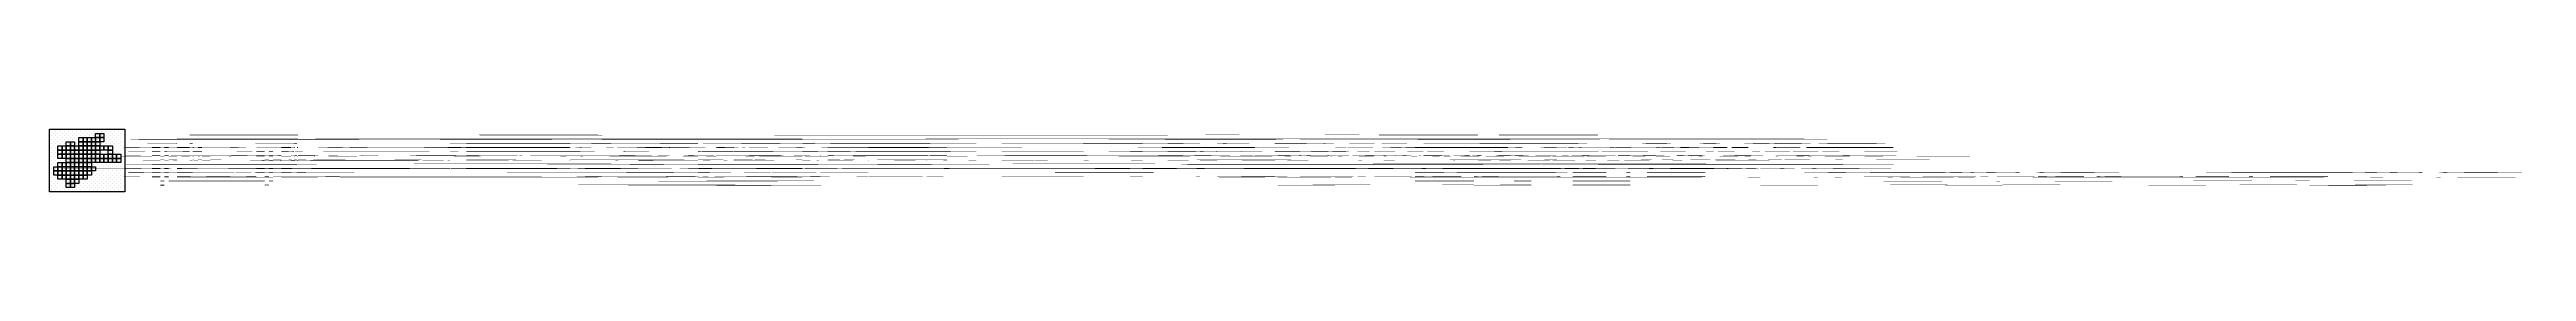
# Model space of a CAD drawing. Extents: x 0 to 2958125, y -1 to 75000.
import ezdxf

# ---------------------------------------------------------------- set-up
doc = ezdxf.new("R2010")
doc.units = 0
doc.header["$MEASUREMENT"] = 0
doc.header["$PDMODE"] = 33
doc.header["$PDSIZE"] = -3
for name, color, linetype in [('METRO3D_TILEGRID_LIMIT_LIN', 22, 'CONTINUOUS'), ('METRO3D_TILEGRID_POLY', 58, 'CONTINUOUS'), ('TILE_LABELS', 52, 'CONTINUOUS'), ('TILECENTERS', 171, 'CONTINUOUS'), ('TILECORNERS', 198, 'CONTINUOUS')]:
    doc.layers.add(name, color=color, linetype=linetype)

msp = doc.modelspace()

# ---------------------------------------------------------------- linework, layer by layer
at = {"layer": 'METRO3D_TILEGRID_LIMIT_LIN'}
msp.add_lwpolyline([(5000, 0), (0, 0), (0, 5000), (0, 10000), (0, 15000), (0, 20000), (0, 25000), (0, 30000), (0, 35000), (0, 40000), (0, 45000), (0, 50000), (0, 55000), (0, 60000), (0, 65000), (0, 70000), (0, 75000), (5000, 75000), (10000, 75000), (15000, 75000), (20000, 75000), (25000, 75000), (30000, 75000), (35000, 75000), (40000, 75000), (45000, 75000), (50000, 75000), (55000, 75000), (60000, 75000), (65000, 75000), (70000, 75000), (75000, 75000), (80000, 75000), (90000, 75000), (90000, 70000), (90000, 65000), (90000, 60000), (90000, 55000), (90000, 50000), (90000, 45000), (90000, 40000), (90000, 35000), (90000, 30000), (90000, 25000), (90000, 20000), (90000, 15000), (90000, 10000), (90000, 5000), (90000, 0), (80000, 0), (75000, 0), (70000, 0), (65000, 0), (60000, 0), (55000, 0), (50000, 0), (45000, 0), (40000, 0), (35000, 0), (30000, 0), (25000, 0), (20000, 0), (15000, 0), (10000, 0)], close=True, dxfattribs=at)
at = {"layer": 'METRO3D_TILEGRID_POLY'}
for points in [[(20000, 55000), (20000, 60000), (25000, 60000), (25000, 55000)], [(25000, 55000), (25000, 60000), (30000, 60000), (30000, 55000)], [(35000, 60000), (35000, 65000), (40000, 65000), (40000, 60000)], [(35000, 55000), (35000, 60000), (40000, 60000), (40000, 55000)], [(40000, 60000), (40000, 65000), (45000, 65000), (45000, 60000)], [(40000, 55000), (40000, 60000), (45000, 60000), (45000, 55000)], [(45000, 60000), (45000, 65000), (50000, 65000), (50000, 60000)], [(45000, 55000), (45000, 60000), (50000, 60000), (50000, 55000)], [(50000, 60000), (50000, 65000), (55000, 65000), (55000, 60000)], [(50000, 55000), (50000, 60000), (55000, 60000), (55000, 55000)], [(55000, 65000), (55000, 70000), (60000, 70000), (60000, 65000)], [(55000, 60000), (55000, 65000), (60000, 65000), (60000, 60000)], [(55000, 55000), (55000, 60000), (60000, 60000), (60000, 55000)], [(60000, 65000), (60000, 70000), (65000, 70000), (65000, 65000)], [(60000, 60000), (60000, 65000), (65000, 65000), (65000, 60000)], [(5000, 25000), (5000, 30000), (10000, 30000), (10000, 25000)], [(10000, 50000), (10000, 55000), (15000, 55000), (15000, 50000)], [(10000, 45000), (10000, 50000), (15000, 50000), (15000, 45000)], [(10000, 40000), (10000, 45000), (15000, 45000), (15000, 40000)], [(10000, 30000), (10000, 35000), (15000, 35000), (15000, 30000)], [(10000, 25000), (10000, 30000), (15000, 30000), (15000, 25000)], [(15000, 50000), (15000, 55000), (20000, 55000), (20000, 50000)], [(15000, 45000), (15000, 50000), (20000, 50000), (20000, 45000)], [(15000, 40000), (15000, 45000), (20000, 45000), (20000, 40000)], [(15000, 30000), (15000, 35000), (20000, 35000), (20000, 30000)], [(15000, 25000), (15000, 30000), (20000, 30000), (20000, 25000)], [(20000, 50000), (20000, 55000), (25000, 55000), (25000, 50000)], [(20000, 45000), (20000, 50000), (25000, 50000), (25000, 45000)], [(20000, 40000), (20000, 45000), (25000, 45000), (25000, 40000)], [(20000, 35000), (20000, 40000), (25000, 40000), (25000, 35000)], [(20000, 30000), (20000, 35000), (25000, 35000), (25000, 30000)], [(20000, 25000), (20000, 30000), (25000, 30000), (25000, 25000)], [(25000, 50000), (25000, 55000), (30000, 55000), (30000, 50000)], [(25000, 45000), (25000, 50000), (30000, 50000), (30000, 45000)], [(25000, 40000), (25000, 45000), (30000, 45000), (30000, 40000)], [(25000, 35000), (25000, 40000), (30000, 40000), (30000, 35000)], [(25000, 30000), (25000, 35000), (30000, 35000), (30000, 30000)], [(25000, 25000), (25000, 30000), (30000, 30000), (30000, 25000)], [(30000, 50000), (30000, 55000), (35000, 55000), (35000, 50000)], [(30000, 45000), (30000, 50000), (35000, 50000), (35000, 45000)], [(30000, 40000), (30000, 45000), (35000, 45000), (35000, 40000)], [(30000, 35000), (30000, 40000), (35000, 40000), (35000, 35000)], [(30000, 30000), (30000, 35000), (35000, 35000), (35000, 30000)], [(30000, 25000), (30000, 30000), (35000, 30000), (35000, 25000)], [(35000, 50000), (35000, 55000), (40000, 55000), (40000, 50000)], [(35000, 45000), (35000, 50000), (40000, 50000), (40000, 45000)], [(35000, 40000), (35000, 45000), (40000, 45000), (40000, 40000)], [(35000, 35000), (35000, 40000), (40000, 40000), (40000, 35000)], [(35000, 30000), (35000, 35000), (40000, 35000), (40000, 30000)], [(35000, 25000), (35000, 30000), (40000, 30000), (40000, 25000)], [(40000, 50000), (40000, 55000), (45000, 55000), (45000, 50000)], [(40000, 45000), (40000, 50000), (45000, 50000), (45000, 45000)], [(40000, 40000), (40000, 45000), (45000, 45000), (45000, 40000)], [(40000, 35000), (40000, 40000), (45000, 40000), (45000, 35000)], [(40000, 30000), (40000, 35000), (45000, 35000), (45000, 30000)], [(40000, 25000), (40000, 30000), (45000, 30000), (45000, 25000)], [(45000, 50000), (45000, 55000), (50000, 55000), (50000, 50000)], [(45000, 45000), (45000, 50000), (50000, 50000), (50000, 45000)], [(45000, 40000), (45000, 45000), (50000, 45000), (50000, 40000)], [(45000, 35000), (45000, 40000), (50000, 40000), (50000, 35000)], [(45000, 30000), (45000, 35000), (50000, 35000), (50000, 30000)], [(45000, 25000), (45000, 30000), (50000, 30000), (50000, 25000)], [(50000, 50000), (50000, 55000), (55000, 55000), (55000, 50000)], [(50000, 45000), (50000, 50000), (55000, 50000), (55000, 45000)], [(50000, 40000), (50000, 45000), (55000, 45000), (55000, 40000)], [(50000, 35000), (50000, 40000), (55000, 40000), (55000, 35000)], [(50000, 25000), (50000, 30000), (55000, 30000), (55000, 25000)], [(55000, 50000), (55000, 55000), (60000, 55000), (60000, 50000)], [(55000, 45000), (55000, 50000), (60000, 50000), (60000, 45000)], [(55000, 40000), (55000, 45000), (60000, 45000), (60000, 40000)], [(55000, 35000), (55000, 40000), (60000, 40000), (60000, 35000)], [(60000, 50000), (60000, 55000), (65000, 55000), (65000, 50000)], [(60000, 40000), (60000, 45000), (65000, 45000), (65000, 40000)], [(60000, 35000), (60000, 40000), (65000, 40000), (65000, 35000)], [(65000, 50000), (65000, 55000), (70000, 55000), (70000, 50000)], [(65000, 40000), (65000, 45000), (70000, 45000), (70000, 40000)], [(65000, 35000), (65000, 40000), (70000, 40000), (70000, 35000)], [(70000, 50000), (70000, 55000), (75000, 55000), (75000, 50000)], [(70000, 45000), (70000, 50000), (75000, 50000), (75000, 45000)], [(70000, 40000), (70000, 45000), (75000, 45000), (75000, 40000)], [(70000, 35000), (70000, 40000), (75000, 40000), (75000, 35000)], [(75000, 40000), (75000, 45000), (80000, 45000), (80000, 40000)], [(75000, 35000), (75000, 40000), (80000, 40000), (80000, 35000)], [(80000, 40000), (80000, 45000), (85000, 45000), (85000, 40000)], [(80000, 35000), (80000, 40000), (85000, 40000), (85000, 35000)], [(5000, 20000), (5000, 25000), (10000, 25000), (10000, 20000)], [(10000, 20000), (10000, 25000), (15000, 25000), (15000, 20000)], [(10000, 15000), (10000, 20000), (15000, 20000), (15000, 15000)], [(15000, 20000), (15000, 25000), (20000, 25000), (20000, 20000)], [(15000, 15000), (15000, 20000), (20000, 20000), (20000, 15000)], [(20000, 20000), (20000, 25000), (25000, 25000), (25000, 20000)], [(20000, 15000), (20000, 20000), (25000, 20000), (25000, 15000)], [(20000, 10000), (20000, 15000), (25000, 15000), (25000, 10000)], [(20000, 5000), (20000, 10000), (25000, 10000), (25000, 5000)], [(25000, 20000), (25000, 25000), (30000, 25000), (30000, 20000)], [(25000, 15000), (25000, 20000), (30000, 20000), (30000, 15000)], [(25000, 10000), (25000, 15000), (30000, 15000), (30000, 10000)], [(25000, 5000), (25000, 10000), (30000, 10000), (30000, 5000)], [(30000, 20000), (30000, 25000), (35000, 25000), (35000, 20000)], [(30000, 15000), (30000, 20000), (35000, 20000), (35000, 15000)], [(30000, 10000), (30000, 15000), (35000, 15000), (35000, 10000)], [(35000, 20000), (35000, 25000), (40000, 25000), (40000, 20000)], [(35000, 15000), (35000, 20000), (40000, 20000), (40000, 15000)], [(40000, 20000), (40000, 25000), (45000, 25000), (45000, 20000)], [(40000, 15000), (40000, 20000), (45000, 20000), (45000, 15000)], [(45000, 20000), (45000, 25000), (50000, 25000), (50000, 20000)]]:
    msp.add_lwpolyline(points, close=True, dxfattribs=at)
at = {"layer": 'TILECENTERS'}
for p in [(2500, 72500), (2500, 67500), (2500, 62500), (7500, 72500), (7500, 67500), (7500, 62500), (12500, 72500), (12500, 67500), (12500, 62500), (17500, 72500), (17500, 67500), (17500, 62500), (22500, 72500), (22500, 67500), (22500, 62500), (27500, 72500), (27500, 67500), (27500, 62500), (32500, 72500), (32500, 67500), (32500, 62500), (37500, 72500), (37500, 67500), (37500, 62500), (42500, 72500), (42500, 67500), (42500, 62500), (47500, 72500), (47500, 67500), (47500, 62500), (52500, 72500), (52500, 67500), (52500, 62500), (57500, 72500), (57500, 67500), (57500, 62500), (62500, 72500), (62500, 67500), (62500, 62500), (67500, 72500), (67500, 67500), (67500, 62500), (72500, 72500), (72500, 67500), (72500, 62500), (77500, 72500), (77500, 67500), (77500, 62500), (82500, 72500), (82500, 67500), (82500, 62500), (2500, 57500), (2500, 52500), (2500, 47500), (2500, 42500), (2500, 37500), (2500, 32500), (7500, 57500), (7500, 52500), (7500, 47500), (7500, 42500), (7500, 37500), (7500, 32500), (12500, 57500), (12500, 52500), (12500, 47500), (12500, 42500), (12500, 37500), (12500, 32500), (17500, 57500), (17500, 52500), (17500, 47500), (17500, 42500), (17500, 37500), (17500, 32500), (22500, 57500), (22500, 52500), (22500, 47500), (22500, 42500), (22500, 37500), (22500, 32500), (27500, 57500), (27500, 52500), (27500, 47500), (27500, 42500), (27500, 37500), (27500, 32500), (32500, 57500), (32500, 52500), (32500, 47500), (32500, 42500), (32500, 37500), (32500, 32500), (37500, 57500), (37500, 52500), (37500, 47500), (37500, 42500), (37500, 37500), (37500, 32500), (42500, 57500), (42500, 52500), (42500, 47500), (42500, 42500), (42500, 37500), (42500, 32500), (47500, 57500), (47500, 52500), (47500, 47500), (47500, 42500), (47500, 37500), (47500, 32500), (52500, 57500), (52500, 52500), (52500, 47500), (52500, 42500), (52500, 37500), (52500, 32500), (57500, 57500), (57500, 52500), (57500, 47500), (57500, 42500), (57500, 37500), (57500, 32500), (62500, 57500), (62500, 52500), (62500, 47500), (62500, 42500), (62500, 37500), (62500, 32500), (67500, 57500), (67500, 52500), (67500, 47500), (67500, 42500), (67500, 37500), (67500, 32500), (72500, 57500), (72500, 52500), (72500, 47500), (72500, 42500), (72500, 37500), (72500, 32500), (77500, 57500), (77500, 52500), (77500, 47500), (77500, 42500), (77500, 37500), (77500, 32500), (82500, 57500), (82500, 52500), (82500, 47500), (82500, 42500), (82500, 37500), (82500, 32500), (2500, 27500), (2500, 22500), (2500, 17500), (2500, 12500), (2500, 7500), (2500, 2500), (7500, 27500), (7500, 22500), (7500, 17500), (7500, 12500), (7500, 7500), (7500, 2500), (12500, 27500), (12500, 22500), (12500, 17500), (12500, 12500), (12500, 7500), (12500, 2500), (17500, 27500), (17500, 22500), (17500, 17500), (17500, 12500), (17500, 7500), (17500, 2500), (22500, 27500), (22500, 22500), (22500, 17500), (22500, 12500), (22500, 7500), (22500, 2500), (27500, 27500), (27500, 22500), (27500, 17500), (27500, 12500), (27500, 7500), (27500, 2500), (32500, 27500), (32500, 22500), (32500, 17500), (32500, 12500), (32500, 7500), (32500, 2500), (37500, 27500), (37500, 22500), (37500, 17500), (37500, 12500), (37500, 7500), (37500, 2500), (42500, 27500), (42500, 22500), (42500, 17500), (42500, 12500), (42500, 7500), (42500, 2500), (47500, 27500), (47500, 22500), (47500, 17500), (47500, 12500), (47500, 7500), (47500, 2500), (52500, 27500), (52500, 22500), (52500, 17500), (52500, 12500), (52500, 7500), (52500, 2500), (57500, 27500), (57500, 22500), (57500, 17500), (57500, 12500), (57500, 7500), (57500, 2500), (62500, 27500), (62500, 22500), (62500, 17500), (62500, 12500), (62500, 7500), (62500, 2500), (67500, 27500), (67500, 22500), (67500, 17500), (67500, 12500), (67500, 7500), (67500, 2500), (72500, 27500), (72500, 22500), (72500, 17500), (72500, 12500), (72500, 7500), (72500, 2500), (77500, 27500), (77500, 22500), (77500, 17500), (77500, 12500), (77500, 7500), (77500, 2500), (82500, 27500), (82500, 22500), (82500, 17500), (82500, 12500), (82500, 7500), (82500, 2500)]:
    msp.add_point(p, dxfattribs=at)
at = {"layer": 'TILECORNERS'}
for p in [(0, 75000), (0, 70000), (0, 65000), (0, 60000), (5000, 75000), (5000, 70000), (5000, 65000), (5000, 60000), (10000, 75000), (10000, 70000), (10000, 65000), (10000, 60000), (15000, 75000), (15000, 70000), (15000, 65000), (15000, 60000), (20000, 75000), (20000, 70000), (20000, 65000), (20000, 60000), (25000, 75000), (25000, 70000), (25000, 65000), (25000, 60000), (30000, 75000), (30000, 70000), (30000, 65000), (30000, 60000), (35000, 75000), (35000, 70000), (35000, 65000), (35000, 60000), (40000, 75000), (40000, 70000), (40000, 65000), (40000, 60000), (45000, 75000), (45000, 70000), (45000, 65000), (45000, 60000), (50000, 75000), (50000, 70000), (50000, 65000), (50000, 60000), (55000, 75000), (55000, 70000), (55000, 65000), (55000, 60000), (60000, 75000), (60000, 70000), (60000, 65000), (60000, 60000), (65000, 75000), (65000, 70000), (65000, 65000), (65000, 60000), (70000, 75000), (70000, 70000), (70000, 65000), (70000, 60000), (75000, 75000), (75000, 70000), (75000, 65000), (75000, 60000), (80000, 75000), (80000, 70000), (80000, 65000), (80000, 60000), (85000, 75000), (85000, 70000), (85000, 65000), (85000, 60000), (0, 55000), (0, 50000), (0, 45000), (0, 40000), (0, 35000), (0, 30000), (5000, 55000), (5000, 50000), (5000, 45000), (5000, 40000), (5000, 35000), (5000, 30000), (10000, 55000), (10000, 50000), (10000, 45000), (10000, 40000), (10000, 35000), (10000, 30000), (15000, 55000), (15000, 50000), (15000, 45000), (15000, 40000), (15000, 35000), (15000, 30000), (20000, 55000), (20000, 50000), (20000, 45000), (20000, 40000), (20000, 35000), (20000, 30000), (25000, 55000), (25000, 50000), (25000, 45000), (25000, 40000), (25000, 35000), (25000, 30000), (30000, 55000), (30000, 50000), (30000, 45000), (30000, 40000), (30000, 35000), (30000, 30000), (35000, 55000), (35000, 50000), (35000, 45000), (35000, 40000), (35000, 35000), (35000, 30000), (40000, 55000), (40000, 50000), (40000, 45000), (40000, 40000), (40000, 35000), (40000, 30000), (45000, 55000), (45000, 50000), (45000, 45000), (45000, 40000), (45000, 35000), (45000, 30000), (50000, 55000), (50000, 50000), (50000, 45000), (50000, 40000), (50000, 35000), (50000, 30000), (55000, 55000), (55000, 50000), (55000, 45000), (55000, 40000), (55000, 35000), (55000, 30000), (60000, 55000), (60000, 50000), (60000, 45000), (60000, 40000), (60000, 35000), (60000, 30000), (65000, 55000), (65000, 50000), (65000, 45000), (65000, 40000), (65000, 35000), (65000, 30000), (70000, 55000), (70000, 50000), (70000, 45000), (70000, 40000), (70000, 35000), (70000, 30000), (75000, 55000), (75000, 50000), (75000, 45000), (75000, 40000), (75000, 35000), (75000, 30000), (80000, 55000), (80000, 50000), (80000, 45000), (80000, 40000), (80000, 35000), (80000, 30000), (85000, 55000), (85000, 50000), (85000, 45000), (85000, 40000), (85000, 35000), (85000, 30000), (0, 25000), (0, 20000), (0, 15000), (0, 10000), (0, 5000), (0, 0), (5000, 25000), (5000, 20000), (5000, 15000), (5000, 10000), (5000, 5000), (5000, 0), (10000, 25000), (10000, 20000), (10000, 15000), (10000, 10000), (10000, 5000), (10000, 0), (15000, 25000), (15000, 20000), (15000, 15000), (15000, 10000), (15000, 5000), (15000, 0), (20000, 25000), (20000, 20000), (20000, 15000), (20000, 10000), (20000, 5000), (20000, 0), (25000, 25000), (25000, 20000), (25000, 15000), (25000, 10000), (25000, 5000), (25000, 0), (30000, 25000), (30000, 20000), (30000, 15000), (30000, 10000), (30000, 5000), (30000, 0), (35000, 25000), (35000, 20000), (35000, 15000), (35000, 10000), (35000, 5000), (35000, 0), (40000, 25000), (40000, 20000), (40000, 15000), (40000, 10000), (40000, 5000), (40000, 0), (45000, 25000), (45000, 20000), (45000, 15000), (45000, 10000), (45000, 5000), (45000, 0), (50000, 25000), (50000, 20000), (50000, 15000), (50000, 10000), (50000, 5000), (50000, 0), (55000, 25000), (55000, 20000), (55000, 15000), (55000, 10000), (55000, 5000), (55000, 0), (60000, 25000), (60000, 20000), (60000, 15000), (60000, 10000), (60000, 5000), (60000, 0), (65000, 25000), (65000, 20000), (65000, 15000), (65000, 10000), (65000, 5000), (65000, 0), (70000, 25000), (70000, 20000), (70000, 15000), (70000, 10000), (70000, 5000), (70000, 0), (75000, 25000), (75000, 20000), (75000, 15000), (75000, 10000), (75000, 5000), (75000, 0), (80000, 25000), (80000, 20000), (80000, 15000), (80000, 10000), (80000, 5000), (80000, 0), (85000, 25000), (85000, 20000), (85000, 15000), (85000, 10000), (85000, 5000), (85000, 0)]:
    msp.add_point(p, dxfattribs=at)

# ---------------------------------------------------------------- texts
at = {"layer": 'TILE_LABELS', "width": 1000}
for s, p in [('J-2', (52500, 62500)), ('G-2', (37500, 62500)), ('H-2', (42500, 62500)), ('K-1', (57500, 67500)), ('K-2', (57500, 62500)), ('I-2', (47500, 62500)), ('L-1', (62500, 67500)), ('L-2', (62500, 62500)), ('J-3', (52500, 57500)), ('J-4', (52500, 52500)), ('J-5', (52500, 47500)), ('J-6', (52500, 42500)), ('J-7', (52500, 37500)), ('C-4', (17500, 52500)), ('C-5', (17500, 47500)), ('C-6', (17500, 42500)), ('C-8', (17500, 32500)), ('G-3', (37500, 57500)), ('G-4', (37500, 52500)), ('G-5', (37500, 47500)), ('G-6', (37500, 42500)), ('G-7', (37500, 37500)), ('G-8', (37500, 32500)), ('B-4', (12500, 52500)), ('B-5', (12500, 47500)), ('B-6', (12500, 42500)), ('B-8', (12500, 32500)), ('D-3', (22500, 57500)), ('D-4', (22500, 52500)), ('D-5', (22500, 47500)), ('D-6', (22500, 42500)), ('D-7', (22500, 37500)), ('D-8', (22500, 32500)), ('E-3', (27500, 57500)), ('E-4', (27500, 52500)), ('E-5', (27500, 47500)), ('E-6', (27500, 42500)), ('E-7', (27500, 37500)), ('E-8', (27500, 32500)), ('O-6', (77500, 42500)), ('O-7', (77500, 37500)), ('F-4', (32500, 52500)), ('F-5', (32500, 47500)), ('F-6', (32500, 42500)), ('F-7', (32500, 37500)), ('F-8', (32500, 32500)), ('H-3', (42500, 57500)), ('H-4', (42500, 52500)), ('H-5', (42500, 47500)), ('H-6', (42500, 42500)), ('H-7', (42500, 37500)), ('H-8', (42500, 32500)), ('K-3', (57500, 57500)), ('K-4', (57500, 52500)), ('K-5', (57500, 47500)), ('K-6', (57500, 42500)), ('K-7', (57500, 37500)), ('I-3', (47500, 57500)), ('I-4', (47500, 52500)), ('I-5', (47500, 47500)), ('I-6', (47500, 42500)), ('I-7', (47500, 37500)), ('I-8', (47500, 32500)), ('L-4', (62500, 52500)), ('L-6', (62500, 42500)), ('L-7', (62500, 37500)), ('M-4', (67500, 52500)), ('M-6', (67500, 42500)), ('M-7', (67500, 37500)), ('N-4', (72500, 52500)), ('N-5', (72500, 47500)), ('N-6', (72500, 42500)), ('N-7', (72500, 37500)), ('P-6', (82500, 42500)), ('P-7', (82500, 37500)), ('A-9', (7500, 27500)), ('A-10', (7500, 22500)), ('J-9', (52500, 27500)), ('C-9', (17500, 27500)), ('C-10', (17500, 22500)), ('C-11', (17500, 17500)), ('G-9', (37500, 27500)), ('G-10', (37500, 22500)), ('G-11', (37500, 17500)), ('B-9', (12500, 27500)), ('B-10', (12500, 22500)), ('B-11', (12500, 17500)), ('D-9', (22500, 27500)), ('D-10', (22500, 22500)), ('D-11', (22500, 17500)), ('D-12', (22500, 12500)), ('D-13', (22500, 7500)), ('E-9', (27500, 27500)), ('E-10', (27500, 22500)), ('E-11', (27500, 17500)), ('E-12', (27500, 12500)), ('E-13', (27500, 7500)), ('F-9', (32500, 27500)), ('F-10', (32500, 22500)), ('F-11', (32500, 17500)), ('F-12', (32500, 12500)), ('H-9', (42500, 27500)), ('H-10', (42500, 22500)), ('H-11', (42500, 17500)), ('I-9', (47500, 27500)), ('I-10', (47500, 22500))]:
    msp.add_text(s, height=1000, dxfattribs=at).set_placement(p)

doc.saveas('drawing.dxf')
